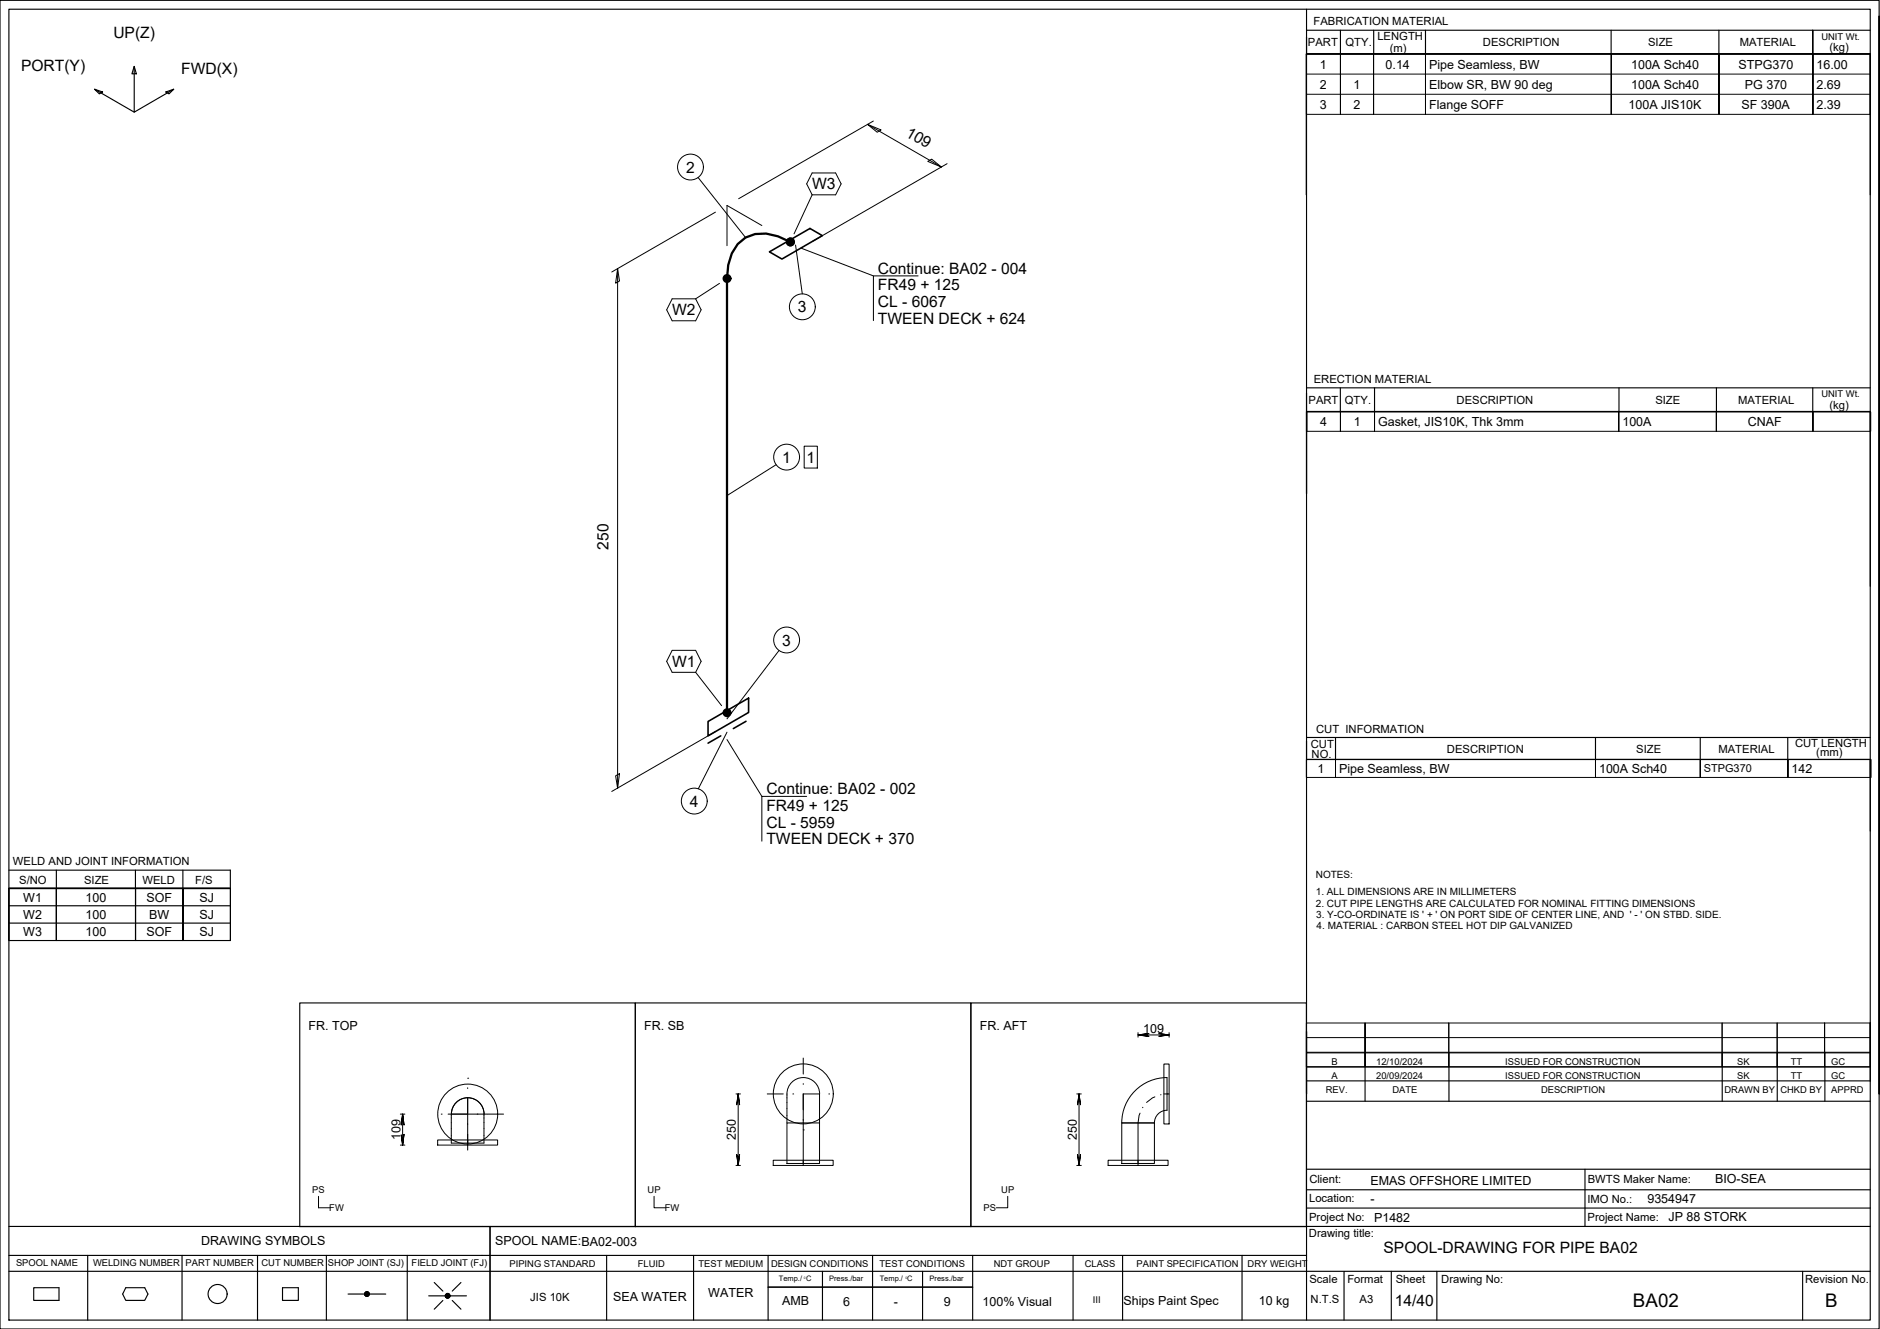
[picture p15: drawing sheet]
<svg xmlns="http://www.w3.org/2000/svg" width="420mm" height="297mm" viewBox="0 0 420 297" stroke-linecap="round" stroke-linejoin="round" font-family="sans-serif">
<defs><g id="words">
<g font-size="4.2">
<text x="365" y="292.1">BA02</text>
<text x="407.9" y="292.1">B</text>
</g>
<g font-size="3.5">
<text x="25.3" y="8.5">UP(Z)</text>
<text x="4.7" y="15.8">PORT(Y)</text>
<text x="40.5" y="16.6">FWD(X)</text>
<text x="202.2" y="30.3" transform="rotate(30 202.2 30.3)">109</text>
<text x="153.4" y="38.6">2</text>
<text x="181.5" y="42.3">W3</text>
<text x="196.2" y="64.9">FR49 + 125</text>
<text x="196.2" y="61.2">Continue: BA02 - 004</text>
<text x="150.2" y="70.5">W2</text>
<text x="178.3" y="69.8">3</text>
<text x="196.2" y="68.7">CL - 6067</text>
<text x="196.2" y="72.4">TWEEN DECK + 624</text>
<text x="174.8" y="103.4">1</text>
<text x="180.2" y="103.4">1</text>
<text x="136" y="122.9" transform="rotate(-90 136 122.9)">250</text>
<text x="150.2" y="149.1">W1</text>
<text x="174.8" y="144.3">3</text>
<text x="171.3" y="177.5">Continue: BA02 - 002</text>
<text x="154.2" y="180.3">4</text>
<text x="171.3" y="181.3">FR49 + 125</text>
<text x="171.3" y="185">CL - 5959</text>
<text x="171.3" y="188.8">TWEEN DECK + 370</text>
<text x="309.2" y="280.1">SPOOL-DRAWING FOR PIPE BA02</text>
<text x="311.7" y="291.8">14/40</text>
</g>
<g font-size="2.8">
<text x="295" y="15.3">1</text>
<text x="309.7" y="15.3">0.14</text>
<text x="319.4" y="15.3">Pipe Seamless, BW</text>
<text x="364.5" y="15.3">100A Sch40</text>
<text x="388.6" y="15.3">STPG370</text>
<text x="406" y="15.3">16.00</text>
<text x="295" y="19.8">2</text>
<text x="302.5" y="19.8">1</text>
<text x="319.4" y="19.8">Elbow SR, BW 90 deg</text>
<text x="364.5" y="19.8">100A Sch40</text>
<text x="390" y="19.8">PG 370</text>
<text x="406" y="19.8">2.69</text>
<text x="295" y="24.3">3</text>
<text x="302.5" y="24.3">2</text>
<text x="319.4" y="24.3">Flange SOFF</text>
<text x="364" y="24.3">100A JIS10K</text>
<text x="389.2" y="24.3">SF 390A</text>
<text x="406" y="24.3">2.39</text>
<text x="295.1" y="95.2">4</text>
<text x="302.6" y="95.2">1</text>
<text x="308" y="95.2">Gasket, JIS10K, Thk 3mm</text>
<text x="362.6" y="95.2">100A</text>
<text x="390.6" y="95.2">CNAF</text>
<text x="294.4" y="172.7">1</text>
<text x="299.3" y="172.7">Pipe Seamless, BW</text>
<text x="357.4" y="172.7">100A Sch40</text>
<text x="400.4" y="172.7">142</text>
<text x="5.2" y="201.5">W1</text>
<text x="19.1" y="201.5">100</text>
<text x="32.7" y="201.5">SOF</text>
<text x="44.6" y="201.5">SJ</text>
<text x="5.2" y="205.4">W2</text>
<text x="5.2" y="209.3">W3</text>
<text x="19.1" y="205.4">100</text>
<text x="19.1" y="209.3">100</text>
<text x="32.7" y="209.3">SOF</text>
<text x="33.3" y="205.4">BW</text>
<text x="44.6" y="205.4">SJ</text>
<text x="44.6" y="209.3">SJ</text>
<text x="69" y="230.2">FR. TOP</text>
<text x="144" y="230.2">FR. SB</text>
<text x="219" y="230.2">FR. AFT</text>
<text x="255.5" y="230.8">109</text>
<text x="89.5" y="254.8" transform="rotate(-90 89.5 254.8)">109</text>
<text x="164.5" y="254.8" transform="rotate(-90 164.5 254.8)">250</text>
<text x="240.6" y="254.8" transform="rotate(-90 240.6 254.8)">250</text>
<text x="306.3" y="265">EMAS OFFSHORE LIMITED</text>
<text x="306.3" y="268.8">-</text>
<text x="368.2" y="268.9">9354947</text>
<text x="383.3" y="264.4">BIO-SEA</text>
<text x="307.1" y="273.1">P1482</text>
<text x="372.9" y="273">JP 88 STORK</text>
<text x="45" y="278.2">DRAWING SYMBOLS</text>
<text x="110.6" y="278.3">SPOOL NAME:BA02-003</text>
<text x="137" y="290.8">SEA WATER</text>
<text x="158.3" y="290">WATER</text>
<text x="174.8" y="291.7">AMB</text>
<text x="188.5" y="291.9">6</text>
<text x="199.7" y="291.9">-</text>
<text x="210.9" y="291.8">9</text>
<text x="219.6" y="291.9">100% Visual</text>
<text x="251.1" y="291.7">Ships Paint Spec</text>
<text x="281.3" y="291.7">10 kg</text>
</g>
<g font-size="2.5">
<text x="293.6" y="5.7">FABRICATION MATERIAL</text>
<text x="292.3" y="10.3">PART</text>
<text x="300.7" y="10.3">QTY.</text>
<text x="307.8" y="8.9">LENGTH</text>
<text x="310.6" y="11.5">(m)</text>
<text x="331.4" y="10.3">DESCRIPTION</text>
<text x="368.3" y="10.3">SIZE</text>
<text x="388.8" y="10.3">MATERIAL</text>
<text x="408.9" y="11.4">(kg)</text>
<text x="293.6" y="85.7">ERECTION MATERIAL</text>
<text x="292.4" y="90.2">PART</text>
<text x="300.6" y="90.2">QTY.</text>
<text x="325.5" y="90.2">DESCRIPTION</text>
<text x="370" y="90.2">SIZE</text>
<text x="388.4" y="90.2">MATERIAL</text>
<text x="408.9" y="91.3">(kg)</text>
<text x="292.9" y="167.2">CUT</text>
<text x="294.1" y="163.9">CUT INFORMATION</text>
<text x="401.2" y="167">CUT LENGTH</text>
<text x="293.1" y="169.4">NO.</text>
<text x="323.4" y="168.3">DESCRIPTION</text>
<text x="365.7" y="168.3">SIZE</text>
<text x="384" y="168.3">MATERIAL</text>
<text x="405.9" y="169">(mm)</text>
<text x="2.9" y="193.4">WELD AND JOINT INFORMATION</text>
<text x="4.3" y="197.5">S/NO</text>
<text x="18.8" y="197.5">SIZE</text>
<text x="31.9" y="197.5">WELD</text>
<text x="43.6" y="197.5">F/S</text>
<text x="292.6" y="268.6">Location:</text>
<text x="292.6" y="264.5">Client:</text>
<text x="354.8" y="268.9">IMO No.:</text>
<text x="354.9" y="264.3">BWTS Maker Name:</text>
<text x="292.6" y="272.8">Project No:</text>
<text x="354.8" y="272.8">Project Name:</text>
<text x="292.5" y="276.4">Drawing title:</text>
<text x="292.7" y="286.7">Scale</text>
<text x="301.1" y="286.7">Format</text>
<text x="311.9" y="286.7">Sheet</text>
<text x="322.1" y="286.7">Drawing No:</text>
<text x="403.4" y="286.7">Revision No.</text>
<text x="118.5" y="290.8">JIS 10K</text>
<text x="292.9" y="291.3">N.T.S</text>
<text x="303.9" y="291.3">A3</text>
</g>
<text font-size="2.4" x="380.8" y="172.6">STPG370</text>
<g font-size="2.2">
<text x="294.1" y="196.3">NOTES:</text>
<text x="294.1" y="200">1. ALL DIMENSIONS ARE IN MILLIMETERS</text>
<text x="294.1" y="202.7">2. CUT PIPE LENGTHS ARE CALCULATED FOR NOMINAL FITTING DIMENSIONS</text>
<text x="294.2" y="205.1">3. Y-CO-ORDINATE IS ' + ' ON PORT SIDE OF CENTER LINE, AND ' - ' ON STBD. SIDE.</text>
<text x="294.3" y="207.7">4. MATERIAL : CARBON STEEL HOT DIP GALVANIZED</text>
</g>
<g font-size="2.1">
<text x="407.1" y="8.9">UNIT Wt.</text>
<text x="407.1" y="88.8">UNIT Wt.</text>
<text x="297.6" y="238.1">B</text>
<text x="307.6" y="238.1">12/10/2024</text>
<text x="336.4" y="238.1">ISSUED FOR CONSTRUCTION</text>
<text x="388.3" y="238.1">SK</text>
<text x="400.2" y="238.1">TT</text>
<text x="409.3" y="238.1">GC</text>
<text x="296.3" y="244.4">REV.</text>
<text x="297.6" y="241.2">A</text>
<text x="307.6" y="241.2">20/09/2024</text>
<text x="311.2" y="244.4">DATE</text>
<text x="336.4" y="241.2">ISSUED FOR CONSTRUCTION</text>
<text x="344.4" y="244.4">DESCRIPTION</text>
<text x="385.4" y="244.4">DRAWN BY</text>
<text x="388.3" y="241.2">SK</text>
<text x="397.9" y="244.4">CHKD BY</text>
<text x="400.2" y="241.2">TT</text>
<text x="409.3" y="244.4">APPRD</text>
<text x="409.3" y="241.2">GC</text>
<text x="69.8" y="266.7">PS</text>
<text x="144.7" y="266.7">UP</text>
<text x="223.8" y="266.7">UP</text>
<text x="73.6" y="270.7">FW</text>
<text x="148.6" y="270.7">FW</text>
<text x="219.8" y="270.7">PS</text>
<text x="3.6" y="283">SPOOL NAME</text>
<text x="20.8" y="282.9">WELDING NUMBER</text>
<text x="41.5" y="282.9">PART NUMBER</text>
<text x="58.4" y="282.9">CUT NUMBER</text>
<text x="73.3" y="282.9">SHOP JOINT (SJ)</text>
<text x="92" y="283">FIELD JOINT (FJ)</text>
<text x="113.9" y="283.1">PIPING STANDARD</text>
<text x="142.6" y="283.1">FLUID</text>
<text x="156.1" y="283.1">TEST MEDIUM</text>
<text x="172.3" y="283.1">DESIGN CONDITIONS</text>
<text x="196.6" y="283.1">TEST CONDITIONS</text>
<text x="222.1" y="283.1">NDT GROUP</text>
<text x="242.4" y="283.1">CLASS</text>
<text x="254" y="283.1">PAINT SPECIFICATION</text>
<text x="278.8" y="283.1">DRY WEIGHT</text>
<text x="244.2" y="291.3">III</text>
</g>
<g font-size="1.7">
<text x="174.1" y="286.4">Temp./ C</text>
<text x="185.3" y="286.4">Press./bar</text>
<text x="196.6" y="286.4">Temp./ C</text>
<text x="207.8" y="286.4">Press./bar</text>
</g>
<g font-size=".7">
<text x="179.7" y="285.8">0</text>
<text x="202.4" y="285.8">0</text>
</g>
</g></defs>
<g fill="none" stroke="#000" stroke-width=".22">
<path d="M292 12.1h126v13.5h-126zM292 16.6h126M292 12.1v13.5M299.6 12.1v13.5v-13.5M307 12.1v13.5v-13.5M318.6 12.1v13.5v-13.5M360.1 12.1v13.5v-13.5M384.2 12.1v13.5v-13.5M405.2 12.1v13.5v-13.5M418 12.1v13.5M156 39.7l10.6 13.4M181.5 38.7h5.3l1.2 2.4-1.2 2.4h-5.3l-1.2-2.4z"/>
<path d="M193.9 27.8l3 1.2-.9 .6zM193.9 27.8l16.5 9.5M195.2 27.1l-30.1 17.3M207.3 36.1l.9-.5 2.2 1.7zM211.7 36.6l-30.1 17.3M292 21.1h126M159.9 47.4l-23.2 13.4M170.3 50.4l-7.8-4.5v9M177.8 54.8l1.5 10.9M179 55.4l16.2 6.3M181.5 43.5l-4 8.8M138 60.1l.5 2.7-.9 .5z"/>
<path d="M138 60.1v116.1M150.2 66.8h5.3l1.2 2.4-1.2 2.5h-5.3l-1.2-2.5zM160.8 63.3l-5.3 3.5M205.2 61.7h-10v10M179.7 99.7h3v4.9h-3zM292 92.1h126.1v4.3h-126.1zM292.1 92.1v4.3M299.6 92.1v4.3v-4.3M307.2 92.1v4.3v-4.3M361.8 92.1v4.3v-4.3M383.6 92.1v4.3v-4.3M405.2 92.1v4.3v-4.3"/>
<path d="M418 92.1v4.3M173.4 103.9l-10.9 6.9M150.2 145.4h5.3l1.2 2.4-1.2 2.5h-5.3l-1.2-2.5zM155.5 150.3l5.8 7.4M174.1 145.4l-11.6 15.3M137.6 173.4l.9-.5-.5 3.3zM159.9 163.5l-23.2 13.4M162.5 165.3l7.8 12.7M162.5 163.6l-6.4 12.7M180.3 178h-10v10M292 169.8v4h126.2v-4h-126.2v4M298.5 169.8v4v-4"/>
<path d="M356.6 169.8v4v-4M380 169.8v4v-4M399.6 169.8v4v-4M418 169.8v4M179.5 236.5v3.6M254.3 231.3l2.5-.3-2.5 .3 2.5 .3-2.5-.3h7M254.3 230.8v1M258.9 231l2.4 .3-2.4 .3 2.4-.3zM260.1 237.8h1.2v13.4h-1.2zM261.3 230.8v1M292 228.6h126v9.8h-126zM292 228.6v9.8"/>
<path d="M292 235.2h126M292 231.9h126M305.1 228.6v9.8v-9.8M323.8 228.6v9.8M384.9 228.6v9.8M397.2 228.6v9.8M407.8 228.6v9.8v-9.8M418 228.6v9.8M89.5 249h1M89.5 255.9h1M90 249l.3 2.4-.3-2.4-.3 2.4 .3-2.4v6.9l.3-2.4-.3 2.4-.3-2.4 .3 2.4M97.8 254.8h13.4v1.1h-13.4z"/>
<path d="M98.6 249h.2M100.1 249h8.8M100.9 249a3.6 3.6 0 0 1 3.6-3.7 3.6 3.6 0 0 1 3.7 3.7v6.5h-7.3v-6.5M104.5 245.4v10.1M104.5 241h.1M104.5 243.1v.2M104.5 245.5v3.5M104.5 251.1v.2M104.5 253.5v3.6M109 249h3.5M164.5 244.5h1M165 244.5l-.3 2.4 .3-2.4 .3 2.4z"/>
<path d="M165 244.5v16l.3-2.4-.3 2.4-.3-2.4 .3 2.4M171.5 244.5h3.5M172.8 259.3h13.4v1.2h-13.4zM175.9 251h7.3v9h-7.3zM175.9 251v-6.5a3.7 3.7 0 0 1 3.6-3.7 3.7 3.7 0 0 1 3.7 3.7v6.5M177.2 244.5h.2M179.5 252.5h.1M179.5 242.2v.2M183.1 244.5h-3.6v16M185.2 244.5h.2M240.6 244.5h1.1M240.8 258.1l.4 2.4 .3-2.4-.3 2.4z"/>
<path d="M241.2 244.5l-.4 2.4 .4-2.4 .3 2.4zM241.2 244.5v16M247.6 259.3h13.4v1.2h-13.4zM250.7 251h7.3v9h-7.3zM254.8 248.8l-.5 2.2v9.5M255.4 247.5v.1M258.1 245.2l-.5 .2-1.4 1M259.4 244.7h.1M260.1 244.5h1.2M260.8 244.5h.1M260.8 248.1a2.83 2.83 0 0 0-2.8 2.9h-7.3a10.1 10.1 0 0 1 10.1-10.2v7.4M71.2 267.4v2.5h2.6"/>
<path d="M146.2 267.4v2.5h2.6M164.5 260.5h1M225.2 267.4v2.5h-2.5M240.6 260.5h1.1"/>
<circle cx="154.3" cy="37.3" r="2.89"/>
<circle cx="179.3" cy="68.6" r="2.89"/>
<circle cx="175.8" cy="102.2" r="2.89"/>
<circle cx="175.8" cy="143" r="2.89"/>
<circle cx="155.2" cy="179" r="2.89"/>
<circle cx="104.5" cy="249" r="6.7"/>
<circle cx="179.5" cy="244.5" r="6.7"/>
</g>
<g fill="none" stroke="#000" stroke-width=".25">
<path d="M0 .1h420v296.9h-420zM2 2.1h416v292.9h-416zM21.1 19.9l1.8 .7-.7 .4zM21.1 19.9l8.9 5.2M30 14.8v10.3l8.8-5.2M30 14.8l.5 1.7h-1zM292 2.1v292.9M292 6.8h126M299.6 6.8v5.3M307 6.8v5.3M318.6 6.8v5.3M360.1 6.8v5.3"/>
<path d="M384.2 6.8v5.3M405.1 6.8v5.3v-5.3M418 12.1h-126v31.5v-31.5h126v31.5M420 3.6v240.9v-240.9M37.1 20.6l1.7-.7-1 1.1zM292 92v18.3v-18.3h126zM292 86.7h126M299.6 86.7v5.3M307.2 86.7v5.3M361.8 86.7v5.3M383.6 86.7v5.3M405.1 86.7v5.2"/>
<path d="M418 92.1v38.9M292 169.7l126 .1v15.9M292 164.8h126M298.5 164.8v4.9M356.6 164.8v4.9M380 164.8v4.9M399.5 164.8v4.9M2 198.6h49.5v11.6h-49.5zM2 198.6v11.6M2 194.5h49.5v4.1h-49.5M12.6 198.6v11.6v-11.6M12.6 194.5v4.1"/>
<path d="M30.3 194.5v4.1M30.3 198.6v11.6v-11.6M40.9 194.5v4.1M40.9 198.6v11.6v-11.6M51.5 198.6h-49.5h49.5M51.5 198.6v11.6M2 206.3h49.5M2 202.4h49.5M67 224.2h75v50h-75zM142 224.2h75v50h-75zM217 224.2h75v50h-75zM292 230.6v13.9v-13.9"/>
<path d="M292 238.4h126M292 235.3h126M305.1 235.3v10.8M323.8 235.3v10.8M384.9 235.3v10.8M397.2 235.3v10.8M407.8 235.3v10.8M418 228.5v13.1M292 246.1h126M292 241.6h126M2 274.1h416M109.5 274.1v20.9"/>
<path d="M292 261.3h126M292 270h126M292 265.9h126M354.2 261.3v12.8M2 284.1h416M2 280.6h290M7.5 287.8h5.7v2.8h-5.7zM19.6 280.6v14.4M28.1 287.8h4.2l.8 1.4-.8 1.4h-4.2l-.7-1.4zM40.7 280.6v14.4M57.6 280.6v14.4M63.1 287.8h3.6v2.8h-3.6z"/>
<path d="M72.9 280.6v14.4M77.8 289.2h3.7M81.7 288.8l-.1 .2M81.9 288.7l-.4 .4M82 288.7l-.5 .6M82.1 288.7l-.6 .7M82.2 288.8l-.7 .6M82.3 288.8l-.7 .7M82.3 288.8l-.7 .8M82.4 288.9l-.7 .7M82.4 289l-.7 .7M82.5 289l-.7 .7"/>
<path d="M82.5 289.5l-.3 .2M82.5 289.1l-.6 .6M82.5 289.2l-.5 .5M82.5 289.3l-.4 .4M82.5 289.2h3.7M91 280.6v14.4M95.8 289.6h3.7M97 286.6l2 2M99 290.7l-2 1.9M99.9 289.1l-.3 .3M100 289.1l-.5 .5M100.1 289.1l-.6 .6"/>
<path d="M100.2 289.1l-.7 .7M100.2 289.2l-.6 .6M100.3 289.2l-.7 .7M100.4 289.2l-.7 .8M100.4 289.3l-.7 .7M100.5 289.4l-.7 .7M100.5 289.9l-.1 .1M100.5 289.5l-.6 .6M100.5 289.7l-.4 .4M100.6 289.6h3.6M100.6 289.6l-.6 .5M101.1 290.7l1.9 1.9"/>
<path d="M103 286.6l-1.9 2M135.6 280.6v14.4M155 280.6v14.4M171.7 287.7h45.7M171.7 280.6v14.4M183.8 284.1v10.9M195 280.6v14.4M206.2 284.1v10.9M217.4 280.6v14.4M239.8 280.6v14.4M250.9 280.7v14.3M277.6 280.6v14.4"/>
<path d="M300.4 284.1v10.9M310.9 284.1v10.9M321.1 284.1v10.9M402.9 284.1v10.9"/>
<circle cx="48.6" cy="289.2" r="2.13"/>
<circle cx="82" cy="289.2" r=".54"/>
<circle cx="100" cy="289.6" r=".54"/>
</g>
<path d="M172 56.3l9-5.2 2.8 1.6-9 5.2zM158.2 161.3l9.1-5.3v3.2l-9.1 5.3zM161.1 164.5l-2.9 1.6M166.7 161.2l-2.8 1.6" fill="none" stroke="#000" stroke-width=".36"/>
<g fill="none" stroke="#000" stroke-width=".51">
<path d="M176.6 54.1l-2.7-1.3a7.7 7.7 0 0 0-10.3 3.8l-.8 2.6-.3 3.1v97"/>
<circle cx="176.6" cy="54.1" r=".75"/>
<circle cx="176.6" cy="54.1" r=".37"/>
<circle cx="162.5" cy="62.2" r=".75"/>
<circle cx="162.5" cy="62.2" r=".37"/>
<circle cx="162.5" cy="159.3" r=".75"/>
<circle cx="162.5" cy="159.3" r=".37"/>
</g>
<path d="M151.2 34.3v6.1M176.2 65.5v6.2M172.7 99.1v6.2M179.5 99.5v5.3M172.7 140v6.1M152.1 176v6.1" fill="none" stroke="#fff" stroke-width=".22"/>
<g fill="#fff" stroke="#fff" stroke-width=".22">
<path d="M151.2 40.4h6.2v-6.1zM151.2 34.3h6.2l-6.2 6.1z"/>
<path d="M152.1 182.1h6.2v-6.1zM152.1 176h6.2l-6.2 6.1z"/>
<path d="M178.9 140l-6.2 6.1h6.2zM172.7 140h6.2l-6.2 6.1z"/>
<path d="M182.4 65.5l-6.2 6.2h6.2zM176.2 65.5h6.2l-6.2 6.2z"/>
<path d="M178.9 99.1l-6.2 6.2h6.2zM172.7 99.1h6.2l-6.2 6.2z"/>
<path d="M182.9 99.5l-3.4 5.3h3.4zM179.5 99.5h3.4l-3.4 5.3z"/>
</g>
<use href="#words"/>
</svg>
